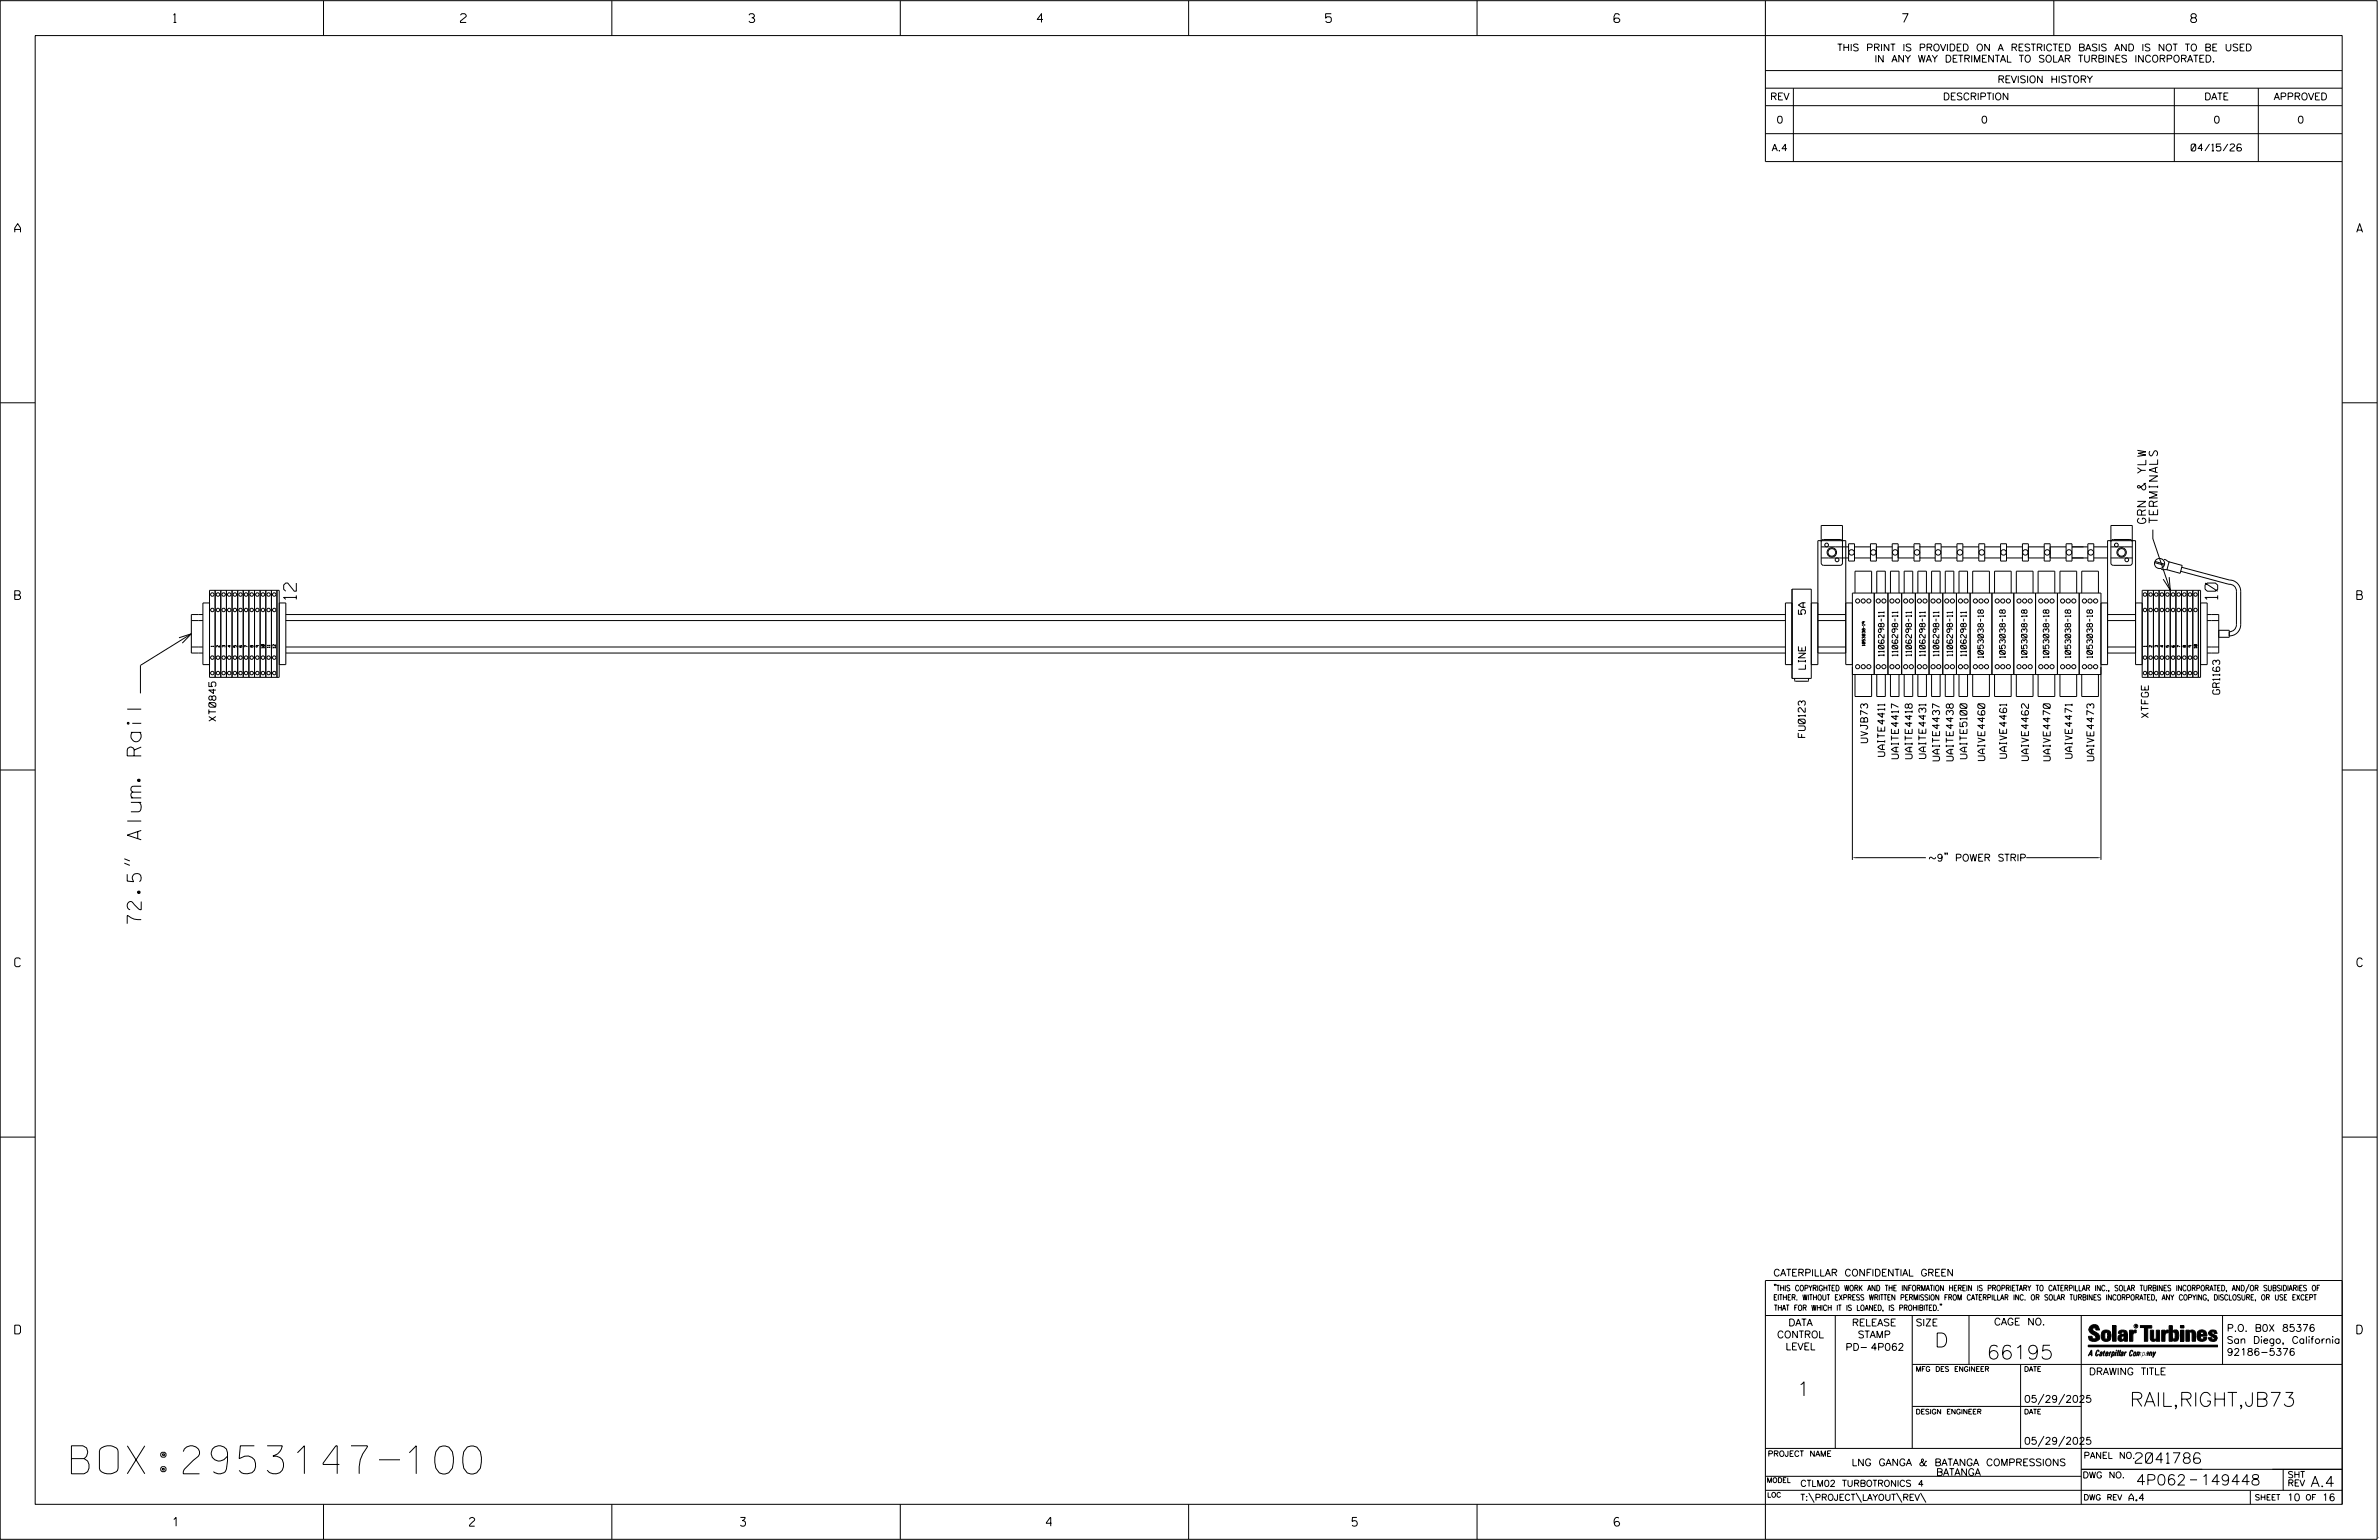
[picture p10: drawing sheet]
<svg xmlns="http://www.w3.org/2000/svg" width="864mm" height="559mm" viewBox="0 0 864 559" stroke-linecap="round" stroke-linejoin="round" font-family="sans-serif">
<defs><g id="words">
<text font-size="10.2" x="25.9" y="534.8">BOX:2953147-100</text>
<g font-size="5.1">
<text x="51.2" y="335.2" transform="rotate(-90 51.2 335.2)">72.5&quot; Alum. Rail</text>
<text x="702.3" y="488.8">D</text>
<text x="721.2" y="493.2">66195</text>
<text x="652.2" y="506.5">1</text>
<text x="773.1" y="510.3">RAIL,RIGHT,JB73</text>
</g>
<g font-size="4.6">
<text x="107.6" y="217.5" transform="rotate(-90 107.6 217.5)">12</text>
<text x="805" y="217.5" transform="rotate(-90 805 217.5)">10</text>
</g>
<g font-size="3.8">
<text x="775.1" y="531">2041786</text>
<text x="775.4" y="538.9">4P062</text>
<text x="798.8" y="538.9">149448</text>
<text x="838.8" y="539.5">A.4</text>
</g>
<g font-size="3.2">
<text x="63" y="8.2">1</text>
<text x="167.2" y="8.2">2</text>
<text x="271.8" y="8.2">3</text>
<text x="376.5" y="8.2">4</text>
<text x="481.2" y="8.2">5</text>
<text x="690.6" y="8.2">7</text>
<text x="795.3" y="8.2">8</text>
<text x="5.4" y="84.3">A</text>
<text x="855.5" y="84.3">A</text>
<text x="5.4" y="217.5">B</text>
<text x="855.6" y="217.5">B</text>
<text x="5.4" y="350.8">C</text>
<text x="855.6" y="350.8">C</text>
<text x="5.4" y="484">D</text>
<text x="855.6" y="484">D</text>
<text x="62.8" y="553.8">1</text>
<text x="170.4" y="553.8">2</text>
<text x="268.8" y="553.8">3</text>
<text x="379.8" y="553.8">4</text>
<text x="490.8" y="553.8">5</text>
<text x="585.9" y="553.8">6</text>
</g>
<g font-size="3">
<text x="779" y="190" transform="rotate(-90 779 190)">GRN &amp; YLW</text>
<text x="783.2" y="189.8" transform="rotate(-90 783.2 189.8)">TERMINALS</text>
</g>
<g font-size="2.5">
<text x="666.9" y="18.5">THIS PRINT IS PROVIDED ON A RESTRICTED BASIS AND IS NOT TO BE USED</text>
<text x="680.5" y="22.6">IN ANY WAY DETRIMENTAL TO SOLAR TURBINES INCORPORATED.</text>
<text x="725.1" y="30">REVISION HISTORY</text>
<text x="642.6" y="36.3">REV</text>
<text x="705.3" y="36.3">DESCRIPTION</text>
<text x="800.2" y="36.3">DATE</text>
<text x="825.4" y="36.3">APPROVED</text>
<text x="644.9" y="44.7">0</text>
<text x="719.1" y="44.7">0</text>
<text x="803.5" y="44.7">0</text>
<text x="834" y="44.7">0</text>
<text x="643.2" y="54.8">A.4</text>
<text x="795.4" y="54.8">04/15/26</text>
<text x="655.4" y="222.9" transform="rotate(-90 655.4 222.9)">5A</text>
<text x="655.4" y="242.8" transform="rotate(-90 655.4 242.8)">LINE</text>
<text x="805.8" y="251.9" transform="rotate(-90 805.8 251.9)">GR1163</text>
<text x="78.3" y="261.6" transform="rotate(-90 78.3 261.6)">XT0845</text>
<text x="779.9" y="260.4" transform="rotate(-90 779.9 260.4)">XTFGE</text>
<text x="655.3" y="267.6" transform="rotate(-90 655.3 267.6)">FU0123</text>
<text x="678" y="269.5" transform="rotate(-90 678 269.5)">UVJB73</text>
<text x="684.2" y="274.4" transform="rotate(-90 684.2 274.4)">UAITE4411</text>
<text x="689.1" y="275.3" transform="rotate(-90 689.1 275.3)">UAITE4417</text>
<text x="694.1" y="275.3" transform="rotate(-90 694.1 275.3)">UAITE4418</text>
<text x="699.1" y="275.2" transform="rotate(-90 699.1 275.2)">UAITE4431</text>
<text x="714" y="275.3" transform="rotate(-90 714 275.3)">UAITE5100</text>
<text x="720.5" y="276" transform="rotate(-90 720.5 276)">UAIVE4460</text>
<text x="728.4" y="275.1" transform="rotate(-90 728.4 275.1)">UAIVE4461</text>
<text x="736.3" y="276" transform="rotate(-90 736.3 276)">UAIVE4462</text>
<text x="752.2" y="275.2" transform="rotate(-90 752.2 275.2)">UAIVE4471</text>
<text x="704.1" y="276.1" transform="rotate(-90 704.1 276.1)">UAITE4437</text>
<text x="709" y="276.1" transform="rotate(-90 709 276.1)">UAITE4438</text>
<text x="744.3" y="276" transform="rotate(-90 744.3 276)">UAIVE4470</text>
<text x="760.1" y="276" transform="rotate(-90 760.1 276)">UAIVE4473</text>
<text x="699.9" y="312.5">~9&quot; POWER STRIP</text>
<text x="643.8" y="463">CATERPILLAR CONFIDENTIAL GREEN</text>
<text x="645.1" y="485.5">CONTROL</text>
<text x="649.2" y="481.1">DATA</text>
<text x="672.3" y="481.1">RELEASE</text>
<text x="674.4" y="485.5">STAMP</text>
<text x="695.4" y="481.1">SIZE</text>
<text x="723.8" y="480.8">CAGE NO.</text>
<text x="808.4" y="483.1">P.O. B0X 85376</text>
<text x="648.2" y="489.8">LEVEL</text>
<text x="669.9" y="490">PD- 4P062</text>
<text x="808.4" y="487.5">San Diego, California</text>
<text x="808.4" y="491.8">92186-5376</text>
<text x="758.3" y="498.9">DRAWING TITLE</text>
<text x="734.8" y="508.9">05/29/2025</text>
<text x="734.8" y="524.1">05/29/2025</text>
<text x="672.1" y="531.9">LNG GANGA &amp; BATANGA COMPRESSIONS</text>
<text x="702.8" y="535.5">BATANGA</text>
<text x="772.8" y="544.6">A.4</text>
<text x="830.2" y="544.6">10</text>
<text x="842.9" y="544.6">16</text>
</g>
<g font-size="2.3">
<text x="756.4" y="529.2">PANEL NO.</text>
<text x="653.5" y="539.4">CTLM02 TURBOTRONICS 4</text>
<text x="756" y="536.3">DWG NO.</text>
<text x="830.4" y="539.3">REV</text>
<text x="830.4" y="536.2">SHT</text>
<text x="653.5" y="544.5">T:\PROJECT\LAYOUT\REV\</text>
</g>
<g font-size="2">
<text x="683.9" y="238.1" transform="rotate(-90 683.9 238.1)">1106298-11</text>
<text x="688.9" y="238.1" transform="rotate(-90 688.9 238.1)">1106298-11</text>
<text x="693.9" y="238.1" transform="rotate(-90 693.9 238.1)">1106298-11</text>
<text x="698.8" y="238.1" transform="rotate(-90 698.8 238.1)">1106298-11</text>
<text x="703.8" y="238.1" transform="rotate(-90 703.8 238.1)">1106298-11</text>
<text x="708.8" y="238.1" transform="rotate(-90 708.8 238.1)">1106298-11</text>
<text x="713.8" y="238.1" transform="rotate(-90 713.8 238.1)">1106298-11</text>
<text x="720" y="238.7" transform="rotate(-90 720 238.7)">1053038-18</text>
<text x="727.9" y="238.7" transform="rotate(-90 727.9 238.7)">1053038-18</text>
<text x="735.8" y="238.7" transform="rotate(-90 735.8 238.7)">1053038-18</text>
<text x="743.8" y="238.7" transform="rotate(-90 743.8 238.7)">1053038-18</text>
<text x="751.7" y="238.7" transform="rotate(-90 751.7 238.7)">1053038-18</text>
<text x="759.6" y="238.7" transform="rotate(-90 759.6 238.7)">1053038-18</text>
<text x="643.8" y="468.4">&quot;THIS COPYRIGHTED WORK AND THE INFORMATION HEREIN IS PROPRIETARY TO CATERPILLAR INC., SOLAR TURBINES INCORPORATED, AND/OR SUBSIDIARIES OF</text>
<text x="643.8" y="471.8">EITHER. WITHOUT EXPRESS WRITTEN PERMISSION FROM CATERPILLAR INC. OR SOLAR TURBINES INCORPORATED, ANY COPYING, DISCLOSURE, OR USE EXCEPT</text>
<text x="644" y="475.6">THAT FOR WHICH IT IS LOANED, IS PROHIBITED.&quot;</text>
<text x="641.7" y="528.5">PROJECT NAME</text>
<text x="756.3" y="544.3">DWG REV</text>
<text x="818.5" y="544.3">SHEET</text>
<text x="836.9" y="544.3">OF</text>
</g>
<g font-size="1.8">
<text x="695.4" y="497.6">MFG DES ENGINEER</text>
<text x="734.8" y="497.6">DATE</text>
<text x="695.4" y="513.1">DESIGN ENGINEER</text>
<text x="734.8" y="513.1">DATE</text>
<text x="641.3" y="538">MODEL</text>
<text x="641.5" y="543.3">LOC</text>
</g>
<g font-size="1">
<text x="77.6" y="234.7" transform="rotate(-90 77.6 234.7)">1</text>
<text x="79.6" y="234.9" transform="rotate(-90 79.6 234.9)">2</text>
<text x="81.7" y="234.9" transform="rotate(-90 81.7 234.9)">3</text>
<text x="83.7" y="234.9" transform="rotate(-90 83.7 234.9)">4</text>
<text x="85.8" y="234.9" transform="rotate(-90 85.8 234.9)">5</text>
<text x="89.9" y="234.9" transform="rotate(-90 89.9 234.9)">7</text>
<text x="91.9" y="234.9" transform="rotate(-90 91.9 234.9)">8</text>
<text x="93.9" y="234.9" transform="rotate(-90 93.9 234.9)">9</text>
<text x="96" y="235.2" transform="rotate(-90 96 235.2)">10</text>
<text x="98" y="235" transform="rotate(-90 98 235)">11</text>
<text x="100.1" y="235.2" transform="rotate(-90 100.1 235.2)">12</text>
<text x="677" y="234.4" transform="rotate(-90 677 234.4)">1053038-19</text>
<text x="779.2" y="234.7" transform="rotate(-90 779.2 234.7)">1</text>
<text x="781.2" y="234.9" transform="rotate(-90 781.2 234.9)">2</text>
<text x="783.2" y="234.9" transform="rotate(-90 783.2 234.9)">3</text>
<text x="785.3" y="234.9" transform="rotate(-90 785.3 234.9)">4</text>
<text x="787.3" y="234.9" transform="rotate(-90 787.3 234.9)">5</text>
<text x="789.4" y="234.9" transform="rotate(-90 789.4 234.9)">6</text>
<text x="791.4" y="234.9" transform="rotate(-90 791.4 234.9)">7</text>
<text x="793.4" y="234.9" transform="rotate(-90 793.4 234.9)">8</text>
<text x="795.5" y="234.9" transform="rotate(-90 795.5 234.9)">9</text>
<text x="797.5" y="235.2" transform="rotate(-90 797.5 235.2)">10</text>
</g>
<text font-size=".9" x="775.1" y="481.7">R</text>
</g></defs>
<g fill="none" stroke="#000" stroke-width=".36">
<path d="M.1 .2h862.8v558.4h-862.8zM12.8 12.9h837.4v533h-837.4zM117.4 .2v12.7M222.1 .2v12.7M326.8 .2v12.7M431.5 .2v12.7M536.2 .2v12.7M587.9 5.5l-.5-.5h-1l-.5 1v1.7l.5 .4h1l.6-.4v-.6l-.6-.5h-1l-.5 .5M640.9 .2v58.4h209.3M745.6 .2v12.7M640.9 25.6h209.3M640.9 32h209.3"/>
<path d="M640.9 38.3h209.3M651 32v26.6M789.3 32v26.6M819.8 32v26.6M640.9 48.5h209.3M.1 146.2h12.7M850.2 146.2h12.7M661.1 190.7h7.7v13.6l-.5 .8h-6.3l-.8-.5zM661.1 198.4h10M661.1 196.6l.3-.6 .6-.2h6l.6 .2 .2 .6M671.1 197.3h2.1v6.3h-2.1zM673.2 198.4h5.8"/>
<path d="M679 197.3h2.1v6.3h-2.1zM681.1 198.4h5.8M686.9 197.3h2.1v6.3h-2.1zM689 198.4h5.8M694.8 197.3h2.1v6.3h-2.1zM696.7 198.4h5.8M702.5 197.3h2.1v6.3h-2.1zM704.6 198.4h5.8M710.4 197.3h2.1v6.3h-2.1zM712.5 198.4h5.8M718.3 197.3h2.2v6.3h-2.2zM720.5 198.4h5.7"/>
<path d="M726.2 197.3h2.2v6.3h-2.2zM728.4 198.4h5.8M734.2 197.3h2.1v6.3h-2.1zM736.3 198.4h5.8M742.1 197.3h2.1v6.3h-2.1zM744.2 198.4h5.8M750 197.3h2.2v6.3h-2.2zM752.2 198.4h5.7M757.9 197.3h2.2v6.3h-2.2zM760.1 198.4h5M766.3 196.6l.2-.6 .7-.2h6l.6 .2 .2 .6M766.3 190.7h7.7v13.6l-.5 .8h-6.3l-.9-.5z"/>
<path d="M766.3 198.4h7.7M781.5 192.2v3.3l6.3 18.6M76.1 218.8h-2.4v22.4h2.4M76.1 214.2h25.3v31.6h-25.3zM78.1 214.2v31.6M80.2 214.2v31.6M82.2 214.2v31.6M84.2 214.2v31.6M86.3 214.2v31.6M88.3 214.2v31.6M90.3 214.2v31.6M92.4 214.2v31.6"/>
<path d="M94.4 214.2v31.6M96.5 214.2v31.6M98.5 214.2v31.6M100.5 214.2v31.6M101.4 218.8h2.4v22.4h-2.4M650.5 218.8h-2.4v22.4h2.4M650.5 213.8h7v32.4h-7zM657.5 218.8h2.4M661.1 202.5h10M670 218.8h2.4M673 215.2h.1M673.2 202.5h5.8"/>
<path d="M673.4 215.2v-7.9h6v7.9M679.8 215.2h.1M680.4 215.2v29.6M681 215.2h.1M681.1 202.5h5.8M681.3 215.2v-7.9h3.1v7.9M684.7 215.2h.1M685.3 215.2v29.6M685.9 215.2h.1M686.3 215.2v-7.9h3.1v7.9M689 202.5h5.8M689.7 215.2h.1"/>
<path d="M690.3 215.2v29.6M690.9 215.2h.1M691.2 215.2v-7.9h3.1v7.9M694.7 215.2h.1M695.3 215.2v29.6M695.9 215.2h.1M696.2 215.2v-7.9h3.1v7.9M696.7 202.5h5.8M699.7 215.2h.1M700.3 215.2v29.6M700.9 215.2h.1M701.2 215.2v-7.9h3.1v7.9"/>
<path d="M704.6 215.2h.1M704.6 202.5h5.8M705.2 215.2v29.6M705.8 215.2h.1M706.2 215.2v-7.9h3.1v7.9M709.6 215.2h.1M710.2 215.2v29.6M710.8 215.2h.1M711.1 215.2v-7.9h3.1v7.9M712.5 202.5h5.8M714.6 215.2h.1M715.2 215.2v29.6"/>
<path d="M715.8 215.2h.1M716.1 215.2v-7.9h6.1v7.9M720.5 202.5h5.7M722.5 215.2h.1M723.1 215.2v29.6M723.7 215.2h.1M724 215.2v-7.9h6.1v7.9M728.4 202.5h5.8M730.4 215.2h.1M731 215.2v29.6M731.6 215.2h.1M731.9 215.2v-7.9h6.1v7.9"/>
<path d="M736.3 202.5h5.8M738.3 215.2h.1M738.9 215.2v29.6M739.5 215.2h.1M739.8 215.2v-7.9h6.1v7.9M744.2 202.5h5.8M746.3 215.2h.1M746.9 215.2v29.6M747.4 215.2h.1M747.8 215.2v-7.9h6.1v7.9M752.2 202.5h5.7M754.2 215.2h.1"/>
<path d="M754.8 215.2v29.6M755.4 215.2h.1M755.7 215.2v-7.9h6.1v7.9M760.1 202.5h5M762.1 215.2h.1M762.7 218.8h2.4M766.3 202.5h7.7M775.2 218.8h2.4M777.6 214.2h21.2v31.6h-21.2zM779.7 214.2v31.6M781.7 214.2v31.6M782.1 204.2l3.5 .9"/>
<path d="M782.2 203.7l3.5 1M783.8 214.2v31.6M784.5 206.6l2.3 .2M785.5 203l2.1 .9M785.8 214.2v31.6M787.4 203.9l4.8 1.3-.8 2.8-4.8-1.3zM787.4 209.4l.4 4.7-2.6-4M787.8 214.2v31.6M789.9 214.2v31.6M791.6 207.3l17.5 4.7a2.54 2.54 0 0 1 2.7 2.5v12.2a2.59 2.59 0 0 1-2.6 2.5M791.9 214.2v31.6M792 205.8l17.3 4.7a4.1 4.1 0 0 1 4.1 4v12.2a4.1 4.1 0 0 1-4.2 4.1"/>
<path d="M794 214.2v31.6M796 214.2v31.6M798 214.2v31.6M798.8 218.8h2.4v22.4h-2.4M65 231.4l4.5-1.4-3.3 3.4M69.5 234.8h4.2M69.5 225.2h4.2M69.5 230l-18.5 11.4v10.2M73.7 223h-4.2v14h4.2M87 234.2l-.2 .5 .3 .1h.6l.1-.4h-.5l.2 .4M103.8 234.8h544.3M103.8 237h544.3"/>
<path d="M103.8 223h544.3M103.8 225.2h544.3M659.9 234.8h10.1M659.9 237h10.1M659.9 223h10.1M659.9 225.2h10.1M765.1 234.8h10.1M765.1 237h10.1M765.1 223h10.1M765.1 225.2h10.1M801.2 223h4.2v14h-4.2M801.2 234.8h4.2"/>
<path d="M801.2 225.2h4.2M805.4 228.7h3.8v2.5h-3.8M651.5 246.2l.2 1h4.6l.2-1M657.5 241.2h2.4v-45h10.1v45h2.4M672.4 244.8h90.3M673.4 244.8v7.9h6v-7.9M681.3 244.8v7.9h3.1v-7.9M686.3 244.8v7.9h3.1v-7.9M691.2 244.8v7.9h3.1v-7.9M696.2 244.8v7.9h3.1v-7.9M701.2 244.8v7.9h3.1v-7.9M706.2 244.8v7.9h3.1v-7.9"/>
<path d="M711.1 244.8v7.9h3.1v-7.9M716.1 244.8v7.9h6.1v-7.9M724 244.8v7.9h6.1v-7.9M731.9 244.8v7.9h6.1v-7.9M739.8 244.8v7.9h6.1v-7.9M747.8 244.8v7.9h6.1v-7.9M755.7 244.8v7.9h6.1v-7.9M762.7 241.2h2.4v-45h10.1v45h2.4M.1 279.4h12.7M850.2 279.4h12.7M45.1 313.2l2 .8M45.1 311.6l2 .8"/>
<path d="M672.4 312v-96.8h90.3v96.8M673.5 311.2h25.6M706.2 309.6h-.2h.2l-.2 .6M706.9 309.6h-.2h.2l-.2 .6M735.5 311.2h26.2M.1 412.6h12.7M850.2 412.6h12.7M640.9 477.3h209.3M644.2 466.1l-.1 .4M644.7 466.1l-.2 .4M666.2 477.3v48.3M694.2 477.3v48.3"/>
<path d="M704.4 473.3l-.1 .4M704.8 473.3l-.1 .4M714.8 477.3v17.8M755.5 477.3v68.6M806.8 477.3v17.8M816.5 466l-1.4 3.1M850.2 464.6h-209.3v94M850.2 464.8v81.1M694.2 495.1h156M733.5 495.1v30.5M758.6 481.4a2.02 2.02 0 0 1 3.1-.1l.5 1.3h-1.3l-.2-.6-.4-.2-.6 .1-.1 .4 .4 .7a2.46 2.46 0 0 1 2.2 2.9 2.83 2.83 0 0 1-3.8 .3l-.3-1.3h1.3l.2 .7 .6 .3 .5-.2 .2-.5-.4-.6-1.9-1.2-.4-.9zM759.2 491.3h-.7l.7-1.2v1.9h.2l-.1-2.1-1.3 2.1 .5-.5h.7"/>
<path d="M761.3 490l.3-.2 .4 .3-.1 .3-.3-.4-.4 .3-.3 1.6h.4l.4-.5-.3 .6-.4 .1-.3-.4zM762.6 490.6l.5-.1-.1 1.4h-.9a.74 .74 0 0 1 .9-.8l-.3 .7-.5 .1 .2-.5 .6-.2v-.5l-.7 .2zM763 483.2a2.17 2.17 0 0 1 3.1 0l.3 1.4-.3 1.5a2.17 2.17 0 0 1-3.1 0l-.3-1.5zM763.6 490.5l.4-.4 .2 .6h-.3l-.3 .9 .2 .4-.3-.1zM764.1 483.7l.5-.4 .4 .3v2.2l-.4 .2-.5-.2zM764.6 491.1l.6 .2v-.7l-.4-.1-.4 .6-.1 .8h.6M764.6 491.1l-.1 .8h.4M764.6 482.6v.8M764.8 490.7l.4 .1v.3h-.6zM765 491.5l-.1 .4zM766 490.5l-.5 1.5zM766 490.8l.4-.3-.4 .4"/>
<path d="M766.9 481h1.3v5.7h-1.3zM767 490.8l.5 .1-.3 .8-.4 .2zM767.3 490.5h-.5l-.5 2M767.3 490.5a.8 .8 0 0 1 .2 1 .8 .8 0 0 1-.9 .4l-.1 .6M767.3 490.5l-.1 .2M768.1 490.5l-.4 1.5zM768.2 489.9h.3l-.1 .2h-.2zM769 489.9l-.5 2.1zM769.7 489.9l-.6 2.1zM770.1 491.4l.5-.3-.5 .8zM770.4 491.9h.1M770.6 491.1l.1-.4-.7 .2 .1-.3 .6-.1 .2 .3-.5 1.1"/>
<path d="M770.6 491.1a.74 .74 0 0 0-.8 .8h.6M771 484.8h-.7l-.3 .6 .4 .7 .5-.3 .1-2.4h-.8l-.1 .4h-1.2a1.71 1.71 0 0 1 1.8-1.3 1.71 1.71 0 0 1 1.6 1.4v2.8h-1.1l-.1-.6M771 484.2l-1.5 .1a1.41 1.41 0 0 0 0 2.4l.5 .1 1.1-.7M771.2 486.1h-.1M771.4 490.5l.1 .3 .4-.3-.9 1.5zM771.5 490.8h.1M773 482.7h1.2v.5l.5-.5 .7-.1v1h-.6l-.5 .4-.1 2.7h-1.2zM773.3 490.3l.6-.4 .4 .2-.1 .4-.3-.4a1.28 1.28 0 0 0-.5 1.8l.6-.4-.1 .4-.8 .1zM774.7 490.8l.5-.3a.88 .88 0 0 1 .2 .9 .88 .88 0 0 1-.7 .7l-.2-.2zM774.8 490.9h.5l-.3 1h-.3l-.2-.2zM775.2 490.5l-.1 .2M776.8 481h4.3v.9h-1.5v4.8h-1.3"/>
<path d="M776.8 490.6l-.8 .2v-.3l-.4 1.5 .8-1.3v1.3l.3-1.2M779.3 491.1h.4M779.6 490.5h.3l-.3 1.4M779.6 490.7h.2l-.1 .4M779.7 491.1l-.1 .4M779.7 491.1l-.4 .2M780.1 492l.4-1.5 .1 .3 .3-.3 .3 .2-.3 1.3v-1.3l-.7 1.3M780.6 482.7h1.2v2.7l.1 .4 .4 .3 .4-.7v-2.7h1.2l.1 4h-1.3v-.5l-1.1 .6-.7-.3-.3-.7zM781.6 492.5l1-2-.8 1.3-.2-1.3-.2 2M784.7 482.7h1.2v.5l.5-.5 .7-.1v1h-.5l-.6 .4-.1 2.7h-1.2zM787.4 481h1.2v2a1.4 1.4 0 0 1 2.2 .2l.1 1.4-.4 1.9-1.5 .1-.4-.5v-1l.5 .9 .5-.3v-2.1l-.5-.4-.5 .7v2.8h-1.2zM791.5 482.7h1.3v4h-1.3z"/>
<path d="M791.5 481h1.3v.9h-1.3zM793.5 482.7h1.3v.4l.7-.5 1.1 .2 .4 .6v3.3h-1.2l-.3-3.4-.7 .2v3.2h-1.3zM794.8 483.1h.1M797.7 483.2a1.92 1.92 0 0 1 2.4-.5 1.92 1.92 0 0 1 1 2.1h-2.3v.8l.6 .5 .5-.3v-.5h1.2a1.83 1.83 0 0 1-2.1 1.4 1.83 1.83 0 0 1-1.5-2.1zM798.8 484.2v.6M799.1 483.4h.6l.2 .8h-1.1zM804.6 482.9a1.84 1.84 0 0 0-2.9 .8 3.3 3.3 0 0 0 2.2 1.9l-.5 .5-.4-.3-.1-.4h-1.2l.1 .6a1.92 1.92 0 0 0 2.9 .4M804.9 483.8h-1.2l-.2-.6-.5 .1-.1 .3 .1 .3 1.8 .9M805.1 488.1h-47.1v.6h47.1M694.2 510.3h61.3M742 505.8l-2.2 3.9M749.5 505.8l-2.2 3.9"/>
<path d="M640.9 525.6h209.2M640.9 535.7h114.6M742 521.1l-2.2 3.8M749.5 521.1l-2.2 3.8M755.5 533.2h94.7M795 537h2.6M828.8 533.2v7.6M117.4 545.9v12.7M222.1 545.9v12.7M326.8 545.9v12.7M431.5 545.9v12.7M536.2 545.9v12.7"/>
<path d="M640.9 540.8h209.3M656.6 541.7l2 3.5M673.8 541.7l1.9 3.5M688.4 541.7l2 3.5M697.2 541.7l1.9 3.5M816.9 541v4.9M863.5 558h.1"/>
<circle cx="663.1" cy="197.7" r=".68"/>
<circle cx="768.3" cy="197.7" r=".69"/>
<circle cx="77.1" cy="215.7" r=".64"/>
<circle cx="79.1" cy="215.7" r=".64"/>
<circle cx="81.2" cy="215.7" r=".64"/>
<circle cx="83.2" cy="215.7" r=".64"/>
<circle cx="85.3" cy="215.7" r=".64"/>
<circle cx="87.3" cy="215.7" r=".64"/>
<circle cx="89.3" cy="215.7" r=".64"/>
<circle cx="91.4" cy="215.7" r=".64"/>
<circle cx="93.4" cy="215.7" r=".64"/>
<circle cx="95.5" cy="215.7" r=".64"/>
<circle cx="97.5" cy="215.7" r=".64"/>
<circle cx="99.6" cy="215.7" r=".64"/>
<circle cx="665" cy="200.4" r="1.72"/>
<circle cx="665" cy="200.5" r="1.39"/>
<circle cx="666.9" cy="203.1" r=".68"/>
<circle cx="672.1" cy="200.4" r=".98"/>
<circle cx="674.3" cy="218.1" r=".76"/>
<circle cx="676.4" cy="218.1" r=".75"/>
<circle cx="678.4" cy="218.1" r=".76"/>
<circle cx="680.1" cy="200.4" r=".99"/>
<circle cx="681.8" cy="218.1" r=".75"/>
<circle cx="683.9" cy="218.1" r=".76"/>
<circle cx="686.8" cy="218.1" r=".75"/>
<circle cx="688" cy="200.5" r=".99"/>
<circle cx="688.8" cy="218.1" r=".76"/>
<circle cx="691.8" cy="218.1" r=".75"/>
<circle cx="693.8" cy="218.1" r=".76"/>
<circle cx="695.9" cy="200.4" r=".98"/>
<circle cx="696.8" cy="218.1" r=".75"/>
<circle cx="698.8" cy="218.1" r=".76"/>
<circle cx="701.7" cy="218.1" r=".75"/>
<circle cx="703.5" cy="200.4" r=".99"/>
<circle cx="703.8" cy="218.1" r=".76"/>
<circle cx="706.7" cy="218.1" r=".75"/>
<circle cx="708.7" cy="218.1" r=".77"/>
<circle cx="711.5" cy="200.4" r=".98"/>
<circle cx="711.7" cy="218.1" r=".75"/>
<circle cx="713.7" cy="218.1" r=".77"/>
<circle cx="717.1" cy="218.1" r=".75"/>
<circle cx="719.1" cy="218.1" r=".76"/>
<circle cx="719.4" cy="200.4" r=".99"/>
<circle cx="721.1" cy="218.1" r=".75"/>
<circle cx="725" cy="218.1" r=".76"/>
<circle cx="727" cy="218.1" r=".75"/>
<circle cx="727.3" cy="200.4" r=".98"/>
<circle cx="729.1" cy="218.1" r=".76"/>
<circle cx="732.9" cy="218.1" r=".75"/>
<circle cx="735" cy="218.1" r=".76"/>
<circle cx="735.2" cy="200.4" r=".99"/>
<circle cx="737" cy="218.1" r=".75"/>
<circle cx="740.8" cy="218.1" r=".77"/>
<circle cx="742.9" cy="218.1" r=".75"/>
<circle cx="743.2" cy="200.4" r=".98"/>
<circle cx="744.9" cy="218.1" r=".76"/>
<circle cx="748.8" cy="218.1" r=".76"/>
<circle cx="750.8" cy="218.1" r=".77"/>
<circle cx="751.1" cy="200.4" r=".99"/>
<circle cx="752.8" cy="218.1" r=".75"/>
<circle cx="756.7" cy="218.1" r=".77"/>
<circle cx="758.7" cy="218.1" r=".76"/>
<circle cx="759" cy="200.5" r=".99"/>
<circle cx="760.7" cy="218.1" r=".77"/>
<circle cx="770.1" cy="200.4" r="1.38"/>
<circle cx="770.2" cy="200.4" r="1.72"/>
<circle cx="772" cy="203.1" r=".69"/>
<circle cx="778.7" cy="215.7" r=".64"/>
<circle cx="780.7" cy="215.7" r=".64"/>
<circle cx="782.7" cy="215.7" r=".64"/>
<circle cx="783.9" cy="204.5" r="1.83"/>
<circle cx="784.8" cy="215.7" r=".64"/>
<circle cx="786.8" cy="215.7" r=".63"/>
<circle cx="788.8" cy="215.7" r=".64"/>
<circle cx="790.9" cy="215.7" r=".64"/>
<circle cx="792.9" cy="215.7" r=".64"/>
<circle cx="795" cy="215.7" r=".64"/>
<circle cx="797" cy="215.7" r=".64"/>
<circle cx="77.1" cy="221.3" r=".64"/>
<circle cx="77.1" cy="238.6" r=".64"/>
<circle cx="79.1" cy="221.3" r=".64"/>
<circle cx="79.1" cy="238.6" r=".64"/>
<circle cx="81.2" cy="221.3" r=".64"/>
<circle cx="81.2" cy="238.6" r=".64"/>
<circle cx="83.2" cy="221.3" r=".64"/>
<circle cx="83.2" cy="238.6" r=".64"/>
<circle cx="85.3" cy="221.3" r=".64"/>
<circle cx="85.3" cy="238.6" r=".64"/>
<circle cx="87.3" cy="221.3" r=".64"/>
<circle cx="87.3" cy="238.6" r=".64"/>
<circle cx="89.3" cy="238.6" r=".64"/>
<circle cx="89.3" cy="221.3" r=".64"/>
<circle cx="91.4" cy="221.3" r=".64"/>
<circle cx="91.4" cy="238.6" r=".64"/>
<circle cx="93.4" cy="221.3" r=".64"/>
<circle cx="93.4" cy="238.6" r=".64"/>
<circle cx="95.5" cy="221.3" r=".64"/>
<circle cx="95.5" cy="238.6" r=".64"/>
<circle cx="97.5" cy="238.6" r=".64"/>
<circle cx="97.5" cy="221.3" r=".64"/>
<circle cx="99.6" cy="221.3" r=".64"/>
<circle cx="99.6" cy="238.6" r=".64"/>
<circle cx="778.7" cy="221.3" r=".64"/>
<circle cx="778.7" cy="238.6" r=".64"/>
<circle cx="780.7" cy="238.6" r=".64"/>
<circle cx="780.7" cy="221.3" r=".64"/>
<circle cx="782.7" cy="221.3" r=".64"/>
<circle cx="782.7" cy="238.6" r=".64"/>
<circle cx="784.8" cy="221.3" r=".64"/>
<circle cx="784.8" cy="238.6" r=".64"/>
<circle cx="786.8" cy="221.3" r=".63"/>
<circle cx="786.8" cy="238.6" r=".63"/>
<circle cx="788.8" cy="238.6" r=".64"/>
<circle cx="788.8" cy="221.3" r=".64"/>
<circle cx="790.9" cy="221.3" r=".64"/>
<circle cx="790.9" cy="238.6" r=".64"/>
<circle cx="792.9" cy="238.6" r=".64"/>
<circle cx="792.9" cy="221.3" r=".64"/>
<circle cx="795" cy="221.3" r=".64"/>
<circle cx="795" cy="238.6" r=".64"/>
<circle cx="797" cy="221.3" r=".64"/>
<circle cx="797" cy="238.6" r=".64"/>
<circle cx="77.1" cy="244.2" r=".64"/>
<circle cx="79.1" cy="244.2" r=".64"/>
<circle cx="81.2" cy="244.2" r=".64"/>
<circle cx="83.2" cy="244.2" r=".64"/>
<circle cx="85.3" cy="244.2" r=".64"/>
<circle cx="87.3" cy="244.2" r=".64"/>
<circle cx="89.3" cy="244.2" r=".64"/>
<circle cx="91.4" cy="244.2" r=".64"/>
<circle cx="93.4" cy="244.2" r=".64"/>
<circle cx="95.5" cy="244.2" r=".64"/>
<circle cx="97.5" cy="244.2" r=".64"/>
<circle cx="99.6" cy="244.2" r=".64"/>
<circle cx="674.3" cy="241.9" r=".77"/>
<circle cx="676.4" cy="241.9" r=".76"/>
<circle cx="678.4" cy="241.9" r=".77"/>
<circle cx="681.8" cy="241.9" r=".76"/>
<circle cx="683.9" cy="241.9" r=".77"/>
<circle cx="686.8" cy="241.9" r=".76"/>
<circle cx="688.8" cy="241.9" r=".77"/>
<circle cx="691.8" cy="241.9" r=".76"/>
<circle cx="693.8" cy="241.9" r=".77"/>
<circle cx="696.8" cy="241.9" r=".76"/>
<circle cx="698.8" cy="241.9" r=".77"/>
<circle cx="701.7" cy="241.9" r=".76"/>
<circle cx="703.8" cy="241.9" r=".77"/>
<circle cx="706.7" cy="241.9" r=".76"/>
<circle cx="708.7" cy="241.9" r=".77"/>
<circle cx="711.7" cy="241.9" r=".76"/>
<circle cx="713.7" cy="241.9" r=".77"/>
<circle cx="717.1" cy="241.9" r=".76"/>
<circle cx="719.1" cy="241.9" r=".77"/>
<circle cx="721.1" cy="241.9" r=".76"/>
<circle cx="725" cy="241.9" r=".77"/>
<circle cx="727" cy="241.9" r=".76"/>
<circle cx="729.1" cy="241.9" r=".77"/>
<circle cx="732.9" cy="241.9" r=".76"/>
<circle cx="735" cy="241.9" r=".77"/>
<circle cx="737" cy="241.9" r=".76"/>
<circle cx="740.8" cy="241.9" r=".77"/>
<circle cx="742.9" cy="241.9" r=".76"/>
<circle cx="744.9" cy="241.9" r=".77"/>
<circle cx="748.8" cy="241.9" r=".76"/>
<circle cx="750.8" cy="241.9" r=".77"/>
<circle cx="752.8" cy="241.9" r=".76"/>
<circle cx="756.7" cy="241.9" r=".77"/>
<circle cx="758.7" cy="241.9" r=".76"/>
<circle cx="760.7" cy="241.9" r=".77"/>
<circle cx="778.7" cy="244.2" r=".64"/>
<circle cx="780.7" cy="244.2" r=".64"/>
<circle cx="782.7" cy="244.2" r=".64"/>
<circle cx="784.8" cy="244.2" r=".64"/>
<circle cx="786.8" cy="244.2" r=".63"/>
<circle cx="788.8" cy="244.2" r=".64"/>
<circle cx="790.9" cy="244.2" r=".64"/>
<circle cx="792.9" cy="244.2" r=".64"/>
<circle cx="795" cy="244.2" r=".64"/>
<circle cx="797" cy="244.2" r=".64"/>
<circle cx="775.4" cy="481.2" r=".69"/>
</g>
<g fill="#000">
<path d="M672.4 311.2l1.1-.2v.4zM761.7 311l1 .2-1 .2zM768.1 490.5l-.4 1.5zM768.2 489.9h.3l-.1 .2h-.2zM769 489.9l-.5 2.1zM769.7 489.9l-.6 2.1zM791.5 481h1.3v.9h-1.3zM791.5 482.7h1.3v4h-1.3zM758 488.1h47.1v.6h-47.1z"/>
<path d="M759.2 489.9l-1.2 2.1 .5-.5h.7v.5h.2zM759.2 490.1v1.2h-.7z" fill-rule="evenodd"/>
<path d="M758.6 481.4a2.02 2.02 0 0 1 3.1-.1l.5 1.3h-1.3l-.2-.6-.4-.2-.6 .1-.1 .4 .4 .7a2.46 2.46 0 0 1 2.2 2.9 2.83 2.83 0 0 1-3.8 .3l-.3-1.3h1.3l.2 .7 .6 .3 .5-.2 .2-.5-.4-.6-1.9-1.2-.4-.9z" fill-rule="evenodd"/>
<path d="M761.3 490l.3-.2 .4 .3-.1 .3-.3-.4-.4 .3-.3 1.6h.4l.4-.5-.3 .6-.4 .1-.3-.4z" fill-rule="evenodd"/>
<path d="M762.6 490.6l.5-.1-.1 1.4h-.9a.74 .74 0 0 1 .9-.8l-.6 .3-.2 .5 .5-.1 .3-.6v-.5l-.7 .2z" fill-rule="evenodd"/>
<path d="M763.6 490.5l.4-.4 .2 .6h-.3l-.3 .9 .2 .4-.3-.1z" fill-rule="evenodd"/>
<path d="M764.8 490.5l.5 .3-.1 .5h-.6l.6-.2v-.3l-.4-.1-.3 1.2h.4l.3-.4-.6 .6-.3-.2v-.4z" fill-rule="evenodd"/>
<path d="M763 483.2a2.17 2.17 0 0 1 3.1 0l.3 1.4-.3 1.5a2.17 2.17 0 0 1-3.1 0l-.3-1.5zM764.1 483.7v2.1l.5 .2 .4-.2v-2.2l-.4-.3z" fill-rule="evenodd"/>
<path d="M766 490.5v.3l.4-.1-.4 .2-.5 1.1z" fill-rule="evenodd"/>
<path d="M766.8 490.5l-.5 2 .3-.6a.71 .71 0 0 0 .9-.5 .71 .71 0 0 0-.4-.9zM767 490.8l.5 .1-.3 .8-.4 .2z" fill-rule="evenodd"/>
<path d="M766.9 481h1.3v5.7h-1.3z" fill-rule="evenodd"/>
<path d="M770.1 490.6l.6-.1 .2 .3-.4 1.2-.5 .1-.2-.5 .3-.5h.5l-.7 .5v.3l.4-.1 .4-.9-.5-.2-.2 .2z" fill-rule="evenodd"/>
<path d="M769.4 482.8l-.5 1h1.2l.1-.4h.8v.8l-1.5 .1a1.41 1.41 0 0 0 0 2.4l.5 .1 1.1-.7 .1 .6h1.1v-2.8a1.79 1.79 0 0 0-2.4-1.2zM770.3 484.8h.7l-.1 1-.5 .3-.4-.7z" fill-rule="evenodd"/>
<path d="M771.4 490.5l.1 .3 .4-.3-.9 1.5z" fill-rule="evenodd"/>
<path d="M773 482.7h1.2v.5l.5-.5 .7-.1v1h-.6l-.5 .4-.1 2.7h-1.2z" fill-rule="evenodd"/>
<path d="M773.3 490.3l.6-.4 .4 .2-.1 .4-.3-.4a1.28 1.28 0 0 0-.5 1.8l.6-.4-.3 .5h-.6z" fill-rule="evenodd"/>
<path d="M774.7 490.8l-.2 1.1h.7a.96 .96 0 0 0 0-1.4zM774.8 490.9h.5l-.1 .6-.5 .4-.2-.2z" fill-rule="evenodd"/>
<path d="M776 490.5v.3l.4-.3 .2 .3 .7-.2-.3 1.4v-1.3l-.6 1.3v-1.3l-.8 1.3z" fill-rule="evenodd"/>
<path d="M776.8 481h4.3v.9h-1.5v4.8h-1.3v-4.8h-1.5z" fill-rule="evenodd"/>
<path d="M777.9 490.5l-.5 2 .3-.6a.71 .71 0 0 0 .9-.5 .71 .71 0 0 0-.4-.9zM778.1 490.8l.3-.1 .1 .4-.5 .8-.2-.5z" fill-rule="evenodd"/>
<path d="M779.3 490.6l.6-.1-.3 1.5-.7-.1a.67 .67 0 0 1 .8-.8l-.6 .3-.1 .5 .4-.1 .4-.9-.4-.2-.3 .2z" fill-rule="evenodd"/>
<path d="M780.5 490.5l.1 .3 .3-.3 .3 .2-.3 1.3v-1.3l-.8 1.3z" fill-rule="evenodd"/>
<path d="M780.6 482.7h1.2v2.7l.1 .4 .4 .3 .4-.7v-2.7h1.2l.1 4h-1.3v-.5l-1.1 .6-.7-.3-.3-.7z" fill-rule="evenodd"/>
<path d="M781.6 490.5l.2 1.3 .8-1.3-1.2 2z" fill-rule="evenodd"/>
<path d="M784.7 482.7h1.2v.5l.5-.5 .7-.1v1h-.5l-.6 .4-.1 2.7h-1.2z" fill-rule="evenodd"/>
<path d="M787.4 481h1.2v2a1.4 1.4 0 0 1 2.2 .2l.1 1.4-.4 1.9-1.5 .1-.4-.5v-1l.5 .9 .5-.3v-2.1l-.5-.4-.5 .7v2.8h-1.2z" fill-rule="evenodd"/>
<path d="M793.5 482.7h1.3v.4a1.29 1.29 0 0 1 2.2 .3v3.3h-1.2l-.3-3.4-.7 .2v3.2h-1.3z" fill-rule="evenodd"/>
<path d="M797.7 483.2a1.92 1.92 0 0 1 2.4-.5 1.92 1.92 0 0 1 1 2.1h-2.3v.8l.6 .5 .5-.3v-.5h1.2a1.83 1.83 0 0 1-2.1 1.4 1.83 1.83 0 0 1-1.5-2.1zM799.1 483.4l-.3 .8h1.1l-.2-.8z" fill-rule="evenodd"/>
<path d="M801.9 483.2a1.94 1.94 0 0 1 3 .1v.5h-1.2l-.2-.6-.5 .1-.1 .3 .1 .3 1.8 .9a1.2 1.2 0 0 1 .1 1.3 1.2 1.2 0 0 1-1.2 .7l-1.6-.4-.4-1h1.2l.1 .4 .4 .3 .5-.5a3.3 3.3 0 0 1-2.2-1.9z" fill-rule="evenodd"/>
<circle cx="761.4" cy="492" r=".07"/>
<circle cx="762.2" cy="485.1" r=".07"/>
<circle cx="769.3" cy="492" r=".07"/>
<circle cx="773.1" cy="486.7" r=".07"/>
<circle cx="791.5" cy="486.7" r=".07"/>
<circle cx="791.5" cy="481" r=".07"/>
<circle cx="794.8" cy="486.7" r=".07"/>
</g>
<use href="#words"/>
</svg>
